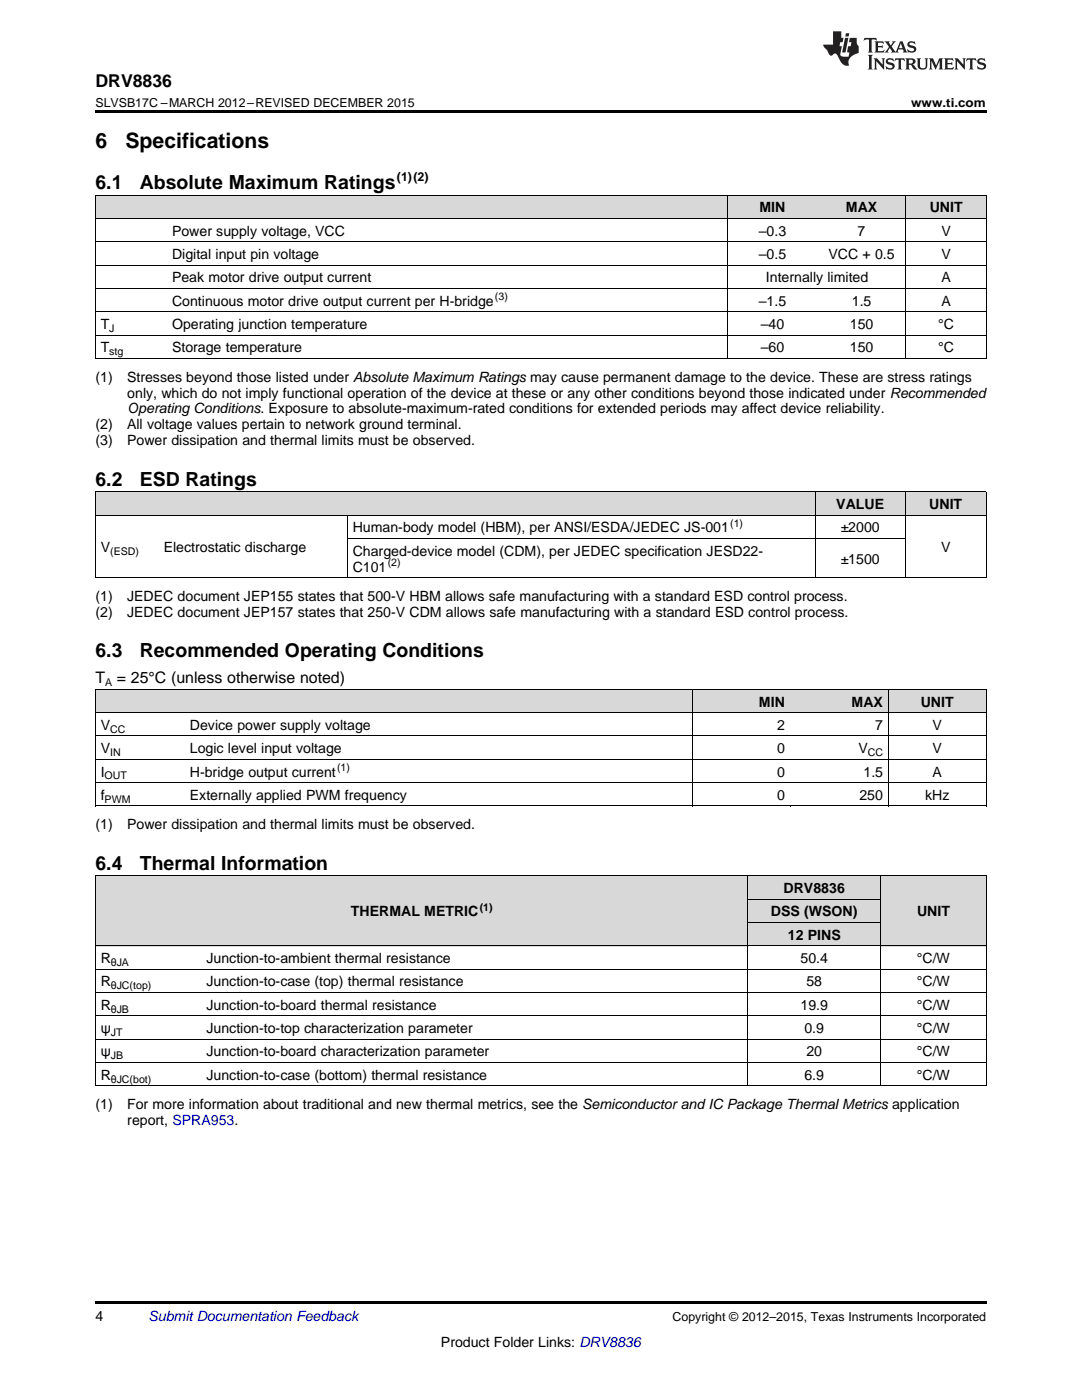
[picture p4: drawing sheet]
<svg xmlns="http://www.w3.org/2000/svg" width="216mm" height="279mm" viewBox="0 0 216 279" stroke-linecap="round" stroke-linejoin="round" font-family="sans-serif">
<defs><g id="words">
<g font-size="4.2">
<text x="19" y="29.6">6</text>
<text x="25" y="29.6">Specifications</text>
</g>
<g font-size="3.9">
<text x="19" y="37.7">6.1</text>
<text x="27.9" y="37.7">Absolute Maximum Ratings</text>
<text x="19" y="96.9">6.2</text>
<text x="27.9" y="96.9">ESD Ratings</text>
<text x="19" y="131.2">6.3</text>
<text x="27.9" y="131.2">Recommended Operating Conditions</text>
<text x="19" y="173.6">6.4</text>
<text x="27.9" y="173.6">Thermal Information</text>
</g>
<text font-size="3.5" x="19" y="17.3">DRV8836</text>
<g font-size="3.2">
<text x="19" y="136.3">T</text>
<text x="23.3" y="136.3">= 25°C (unless otherwise noted)</text>
</g>
<g font-size="2.8">
<text x="34.3" y="47">Power supply voltage, VCC</text>
<text x="151.4" y="47">–0.3</text>
<text x="151.6" y="42.4">MIN</text>
<text x="168.8" y="42.4">MAX</text>
<text x="171.1" y="47">7</text>
<text x="185.5" y="42.4">UNIT</text>
<text x="187.9" y="47">V</text>
<text x="34.3" y="51.7">Digital input pin voltage</text>
<text x="151.4" y="51.7">–0.5</text>
<text x="165.3" y="51.7">VCC + 0.5</text>
<text x="187.9" y="51.7">V</text>
<text x="34.3" y="56.3">Peak motor drive output current</text>
<text x="152.8" y="56.3">Internally limited</text>
<text x="187.9" y="56.3">A</text>
<text x="20.1" y="65.7">T</text>
<text x="34.3" y="61">Continuous motor drive output current per H-bridge</text>
<text x="34.3" y="65.7">Operating junction temperature</text>
<text x="151.4" y="61">–1.5</text>
<text x="151.8" y="65.7">–40</text>
<text x="169.6" y="65.7">150</text>
<text x="170" y="61">1.5</text>
<text x="187.2" y="65.7">°C</text>
<text x="187.9" y="61">A</text>
<text x="20.1" y="70.3">T</text>
<text x="34.3" y="70.3">Storage temperature</text>
<text x="151.8" y="70.3">–60</text>
<text x="169.6" y="70.3">150</text>
<text x="187.2" y="70.3">°C</text>
<text x="19" y="76.2">(1)</text>
<text x="25.4" y="76.2">Stresses beyond those listed under Absolute Maximum Ratings may cause permanent damage to the device. These are stress ratings</text>
<text x="25.4" y="79.3">only, which do not imply functional operation of the device at these or any other conditions beyond those indicated under Recommended</text>
<text x="25.4" y="82.5">Operating Conditions. Exposure to absolute-maximum-rated conditions for extended periods may affect device reliability.</text>
<text x="19" y="85.7">(2)</text>
<text x="19" y="88.9">(3)</text>
<text x="25.4" y="85.7">All voltage values pertain to network ground terminal.</text>
<text x="25.4" y="88.9">Power dissipation and thermal limits must be observed.</text>
<text x="166.9" y="101.6">VALUE</text>
<text x="185.4" y="101.6">UNIT</text>
<text x="70.4" y="106.3">Human-body model (HBM), per ANSI/ESDA/JEDEC JS-001</text>
<text x="167.7" y="106.3">±2000</text>
<text x="20.1" y="110.2">V</text>
<text x="32.7" y="110.2">Electrostatic discharge</text>
<text x="70.4" y="110.9">Charged-device model (CDM), per JEDEC specification JESD22-</text>
<text x="167.7" y="112.5">±1500</text>
<text x="187.8" y="110.2">V</text>
<text x="19" y="119.9">(1)</text>
<text x="25.4" y="119.9">JEDEC document JEP155 states that 500-V HBM allows safe manufacturing with a standard ESD control process.</text>
<text x="70.4" y="114.1">C101</text>
<text x="19" y="123.1">(2)</text>
<text x="25.4" y="123.1">JEDEC document JEP157 states that 250-V CDM allows safe manufacturing with a standard ESD control process.</text>
<text x="151.4" y="141">MIN</text>
<text x="169.9" y="141">MAX</text>
<text x="183.7" y="141">UNIT</text>
<text x="20.1" y="145.7">V</text>
<text x="37.9" y="145.7">Device power supply voltage</text>
<text x="155" y="145.7">2</text>
<text x="174.6" y="145.7">7</text>
<text x="186.1" y="145.7">V</text>
<text x="20.1" y="150.3">V</text>
<text x="20.1" y="155">I</text>
<text x="37.9" y="150.3">Logic level input voltage</text>
<text x="37.9" y="155">H-bridge output current</text>
<text x="155" y="150.3">0</text>
<text x="155" y="155">0</text>
<text x="171.3" y="150.3">V</text>
<text x="172.3" y="155">1.5</text>
<text x="186.1" y="150.3">V</text>
<text x="186.1" y="155">A</text>
<text x="20.1" y="159.6">f</text>
<text x="37.9" y="159.6">Externally applied PWM frequency</text>
<text x="155" y="159.6">0</text>
<text x="171.5" y="159.6">250</text>
<text x="184.6" y="159.6">kHz</text>
<text x="19" y="165.5">(1)</text>
<text x="25.4" y="165.5">Power dissipation and thermal limits must be observed.</text>
<text x="156.4" y="178.2">DRV8836</text>
<text x="70" y="182.9">THERMAL METRIC</text>
<text x="153.8" y="182.9">DSS (WSON)</text>
<text x="183" y="182.9">UNIT</text>
<text x="157.2" y="187.5">12 PINS</text>
<text x="20.1" y="192.2">R</text>
<text x="20.1" y="196.8">R</text>
<text x="41.2" y="192.2">Junction-to-ambient thermal resistance</text>
<text x="41.2" y="196.8">Junction-to-case (top) thermal resistance</text>
<text x="159.7" y="192.2">50.4</text>
<text x="160.9" y="196.8">58</text>
<text x="183" y="192.2">°C/W</text>
<text x="183" y="196.8">°C/W</text>
<text x="20.1" y="201.5">R</text>
<text x="41.2" y="201.5">Junction-to-board thermal resistance</text>
<text x="159.7" y="201.5">19.9</text>
<text x="183" y="201.5">°C/W</text>
<text x="20.1" y="206.2">ψ</text>
<text x="41.2" y="206.2">Junction-to-top characterization parameter</text>
<text x="160.5" y="206.2">0.9</text>
<text x="183" y="206.2">°C/W</text>
<text x="20.1" y="210.8">ψ</text>
<text x="20.1" y="215.5">R</text>
<text x="41.2" y="210.8">Junction-to-board characterization parameter</text>
<text x="41.2" y="215.5">Junction-to-case (bottom) thermal resistance</text>
<text x="160.5" y="215.5">6.9</text>
<text x="160.9" y="210.8">20</text>
<text x="183" y="210.8">°C/W</text>
<text x="183" y="215.5">°C/W</text>
<text x="19" y="221.3">(1)</text>
<text x="25.4" y="221.3">For more information about traditional and new thermal metrics, see the Semiconductor and IC Package Thermal Metrics application</text>
<text x="25.4" y="224.5">report, SPRA953.</text>
<text x="19" y="263.6">4</text>
<text x="88" y="268.9">Product Folder Links: DRV8836</text>
</g>
<text font-size="2.8" fill="#0000c8" x="29.6" y="263.6">Submit Documentation Feedback</text>
<g font-size="2.5">
<text x="19" y="21.4">SLVSB17C –MARCH 2012–REVISED DECEMBER 2015</text>
<text x="181.8" y="21.4">www.ti.com</text>
<text x="79.2" y="36.2">(1)(2)</text>
<text x="134.2" y="263.6">Copyright © 2012–2015, Texas Instruments Incorporated</text>
</g>
<g font-size="2.1">
<text x="98.8" y="59.9">(3)</text>
<text x="21.8" y="66.2">J</text>
<text x="21.8" y="70.9">stg</text>
<text x="145.7" y="105.1">(1)</text>
<text x="22" y="110.7">(ESD)</text>
<text x="77.4" y="113">(2)</text>
<text x="21" y="137">A</text>
<text x="22" y="146.2">CC</text>
<text x="20.9" y="155.5">OUT</text>
<text x="22" y="150.9">IN</text>
<text x="67.3" y="153.8">(1)</text>
<text x="173.1" y="150.9">CC</text>
<text x="20.9" y="160.2">PWM</text>
<text x="95.7" y="181.8">(1)</text>
<text x="22.1" y="192.8">θJA</text>
<text x="22.1" y="197.4">θJC(top)</text>
<text x="22.1" y="202.1">θJB</text>
<text x="22.1" y="206.7">JT</text>
<text x="22.1" y="211.4">JB</text>
<text x="22.1" y="216">θJC(bot)</text>
</g>
</g></defs>
<g fill="#d8d8d8">
<path d="M19 174.8h21.1v14h-21.1z"/>
<path d="M40.1 174.8h109.2v14h-109.2z"/>
<path d="M149.3 184.1h26.4v4.7h-26.4z"/>
<path d="M175.7 174.8h21.1v14h-21.1z"/>
<path d="M149.3 179.5h26.4v4.6h-26.4z"/>
<path d="M149.3 174.8h26.4v4.7h-26.4z"/>
<path d="M19 137.6h17.8v4.7h-17.8z"/>
<path d="M36.8 137.6h101.3v4.7h-101.3z"/>
<path d="M138.1 137.6h19.6v4.7h-19.6z"/>
<path d="M157.7 137.6h19.6v4.7h-19.6z"/>
<path d="M177.3 137.6h19.5v4.7h-19.5z"/>
<path d="M19 98.2h12.6v4.7h-12.6z"/>
<path d="M31.6 98.2h37.7v4.7h-37.7z"/>
<path d="M69.3 98.2h93.4v4.7h-93.4z"/>
<path d="M162.7 98.2h18v4.7h-18z"/>
<path d="M180.7 98.2h16.1v4.7h-16.1z"/>
<path d="M19 39h14.3v4.6h-14.3z"/>
<path d="M33.3 39h48v4.6h-48z"/>
<path d="M81.3 39h64v4.6h-64z"/>
<path d="M145.3 39h17.8v4.6h-17.8z"/>
<path d="M163.1 39h17.7v4.6h-17.7z"/>
<path d="M180.8 39h16v4.6h-16z"/>
</g>
<g fill="#000">
<path d="M19 22h177.8v.5h-177.8zM19 115.3l.2 .1zM69.2 115.3l.1 .1zM162.6 115.3l.1 .1zM180.6 115.3l.1 .1zM196.7 115.3l.1 .1zM19 160.9h.2zM138 160.9h.1zM157.6 160.9h.1zM177.2 160.9h.1zM196.7 160.9h.1zM19 216.7h.2z"/>
<path d="M149.2 216.7h.1zM175.6 216.7h.1zM196.7 216.7h.1zM19 259.7h177.8v.5h-177.8z"/>
</g>
<g fill="none" stroke="#000" stroke-width=".2">
<path d="M19 38.9h177.8M19.1 39v32.6M145.2 39v32.6M180.8 39v32.6M196.8 39v32.6M19 57.6h177.8M19 52.9h177.8M19 48.2h177.8M19 43.6h177.8M19 71.5h177.8M19 66.9h177.8M19 62.2h177.8"/>
<path d="M19 98.2h177.8M19.1 98.2v17.2M162.6 98.2v17.2M180.6 98.2v17.2M196.8 98.2v17.2M19 115.3h177.8M19 102.8h177.8M69.3 102.8v12.6M69.3 107.5h111.4M19 137.6h177.8v23.3M19.1 137.6v23.3M138.1 137.6v23.3"/>
<path d="M177.2 137.6v23.3M19 156.2h177.8M19 151.5h177.8M19 146.9h177.8M19 142.2h177.8M19 174.8h177.8M19 160.8h177.8M19.1 174.8v41.9M149.2 174.8v41.9M149.3 179.4h26.4M175.7 174.8v41.9M196.8 174.8v41.9"/>
<path d="M19 198.1h177.8M19 193.4h177.8M19 188.8h177.8M149.3 184.1h26.4M19 216.7h177.8M19 212h177.8M19 207.4h177.8M19 202.7h177.8"/>
</g>
<g fill="#231f20">
<path d="M172.5 7.6l-.1 .5 .4-.2h.6v.1v2.1l-.2 .4h.9l-.2-.4v-2.1l.1-.1h.5l.5 .2-.2-.5zM174.5 8.3l.2 .3v1.5l-.2 .4h1.8l.2-.6a1.04 1.04 0 0 1-1.3 .2v-.7h.6l.3 .2v-.6l-.3 .2h-.6v-.6l.8-.1 .4 .3-.2-.5zM176.5 8.3l.9 1.1-.9 1.1h.8l-.2-.2 .4-.7 .5 .7-.2 .2h1.5l-.2-.2 .2-.4h.9l.1 .4-.2 .2h1l-.3-.3-.7-1.9h-.5l-.9 2-.8-1 .9-1h-.8l.1 .3-.4 .5-.3-.6 .1-.2zM179.7 8.6l.4 1h-.7zM181.3 8.4a.63 .63 0 0 0-.2 .7 .63 .63 0 0 0 .6 .4l.6 .2 .1 .2a.75 .75 0 0 1-.7 .4 .75 .75 0 0 1-.6-.5l.1 .7 .1-.1a1.11 1.11 0 0 0 1.5-.6 1.13 1.13 0 0 0-1.2-.8l-.1-.4a1.04 1.04 0 0 1 1.2 .2l-.2-.5-.2 .1-.4-.2zM173.2 10.9l.2 .4v2.2l-.2 .4h1l-.3-.4v-2.2l.3-.4zM174.3 11.6l.3 .4v1.5l-.3 .4h.8l-.2-.4v-1.3l1.5 1.7v-1.9l.2-.4h-.7l.2 .4v.9l-1.1-1.3zM177 11.8a.62 .62 0 0 0-.2 .7 .62 .62 0 0 0 .6 .4l.6 .1 .1 .3a.76 .76 0 0 1-.7 .3 .76 .76 0 0 1-.7-.4l.2 .7 .1-.1a1.11 1.11 0 0 0 1.5-.6 1.13 1.13 0 0 0-1.2-.8l-.1-.4a1.04 1.04 0 0 1 1.2 .2l-.2-.6-.2 .1-.5-.1zM178.7 11.6l-.2 .6a.61 .61 0 0 1 .8-.3v1.6l-.2 .4h.9l-.2-.4v-1.6a.63 .63 0 0 1 .7 .3l-.1-.6zM180.6 11.6l.3 .4v1.5l-.3 .4h1l-.2-.2-.1-.8 .6 .2a.76 .76 0 0 0 1.2 .7l-1-1a.58 .58 0 0 0 .6-.5 .58 .58 0 0 0-.5-.6zM181.4 11.9h.1a.45 .45 0 0 1 .5 .1 .45 .45 0 0 1 .1 .5l-.8 .2zM182.9 11.6l.2 .2a2.17 2.17 0 0 0 .3 1.9 .99 .99 0 0 0 1.6-.6v-1.1l.2-.4h-.7l.2 .2a1.92 1.92 0 0 1-.2 1.8 .6 .6 0 0 1-.9-.5v-1.1l.2-.4zM185.4 11.6l.2 .4v1.5l-.2 .4h.7l-.2-.4v-1.4l.8 1.8 .8-1.8v1.4l-.2 .4h.9l-.2-.4v-1.5l.2-.4h-.8l-.6 1.5-.6-1.5zM188.4 11.6l.2 .4v1.5l-.2 .4h1.8l.1-.6a1.04 1.04 0 0 1-1.2 .1v-.6h.5l.4 .2v-.6l-.4 .2h-.5v-.7h.8l.3 .3-.1-.6zM190.5 11.6l.2 .4v1.5l-.2 .4h.7l-.2-.4v-1.3l1.5 1.7v-1.9l.2-.4h-.7l.2 .4v.9l-1.1-1.3zM192.9 11.6l-.1 .6a.61 .61 0 0 1 .7-.3l.1 1.6-.3 .4h1l-.3-.4 .1-1.6a.63 .63 0 0 1 .7 .3l-.1-.6zM195.2 11.8a.62 .62 0 0 0-.2 .7 .62 .62 0 0 0 .6 .4l.6 .1 .1 .3a.76 .76 0 0 1-.7 .3 .76 .76 0 0 1-.6-.4l.1 .7 .1-.1a1.11 1.11 0 0 0 1.6-.6 1.13 1.13 0 0 0-1.3-.8l-.1-.4a1.04 1.04 0 0 1 1.2 .2l-.1-.6-.2 .1-.5-.1z"/>
<path d="M166.2 6.3v2.6h-1.9v.4l.8 .9a.91 .91 0 0 0 1 .8 .56 .56 0 0 1 .5-.3 .56 .56 0 0 1 .5 .3l.4 .8a1.53 1.53 0 0 0 1.9 1.2 1.54 1.54 0 0 1 1-2.1l.9-.3v-1.4a1.52 1.52 0 0 1-.4-1.6h-1.3l-.2 .8h.5l-.2 .8h-.5l-.1 1v.2l.4 .1-.2 .8a1.93 1.93 0 0 1-1.6-.3l.3-1.8h-.5l.2-.8h.4l.2-.8h-.4v-1.3zM168.6 7.6l-.6 2.9h.7l.6-2.9zM168.8 6.6l-.1 .7h.6l.2-.7z"/>
</g>
<use href="#words"/>
</svg>
